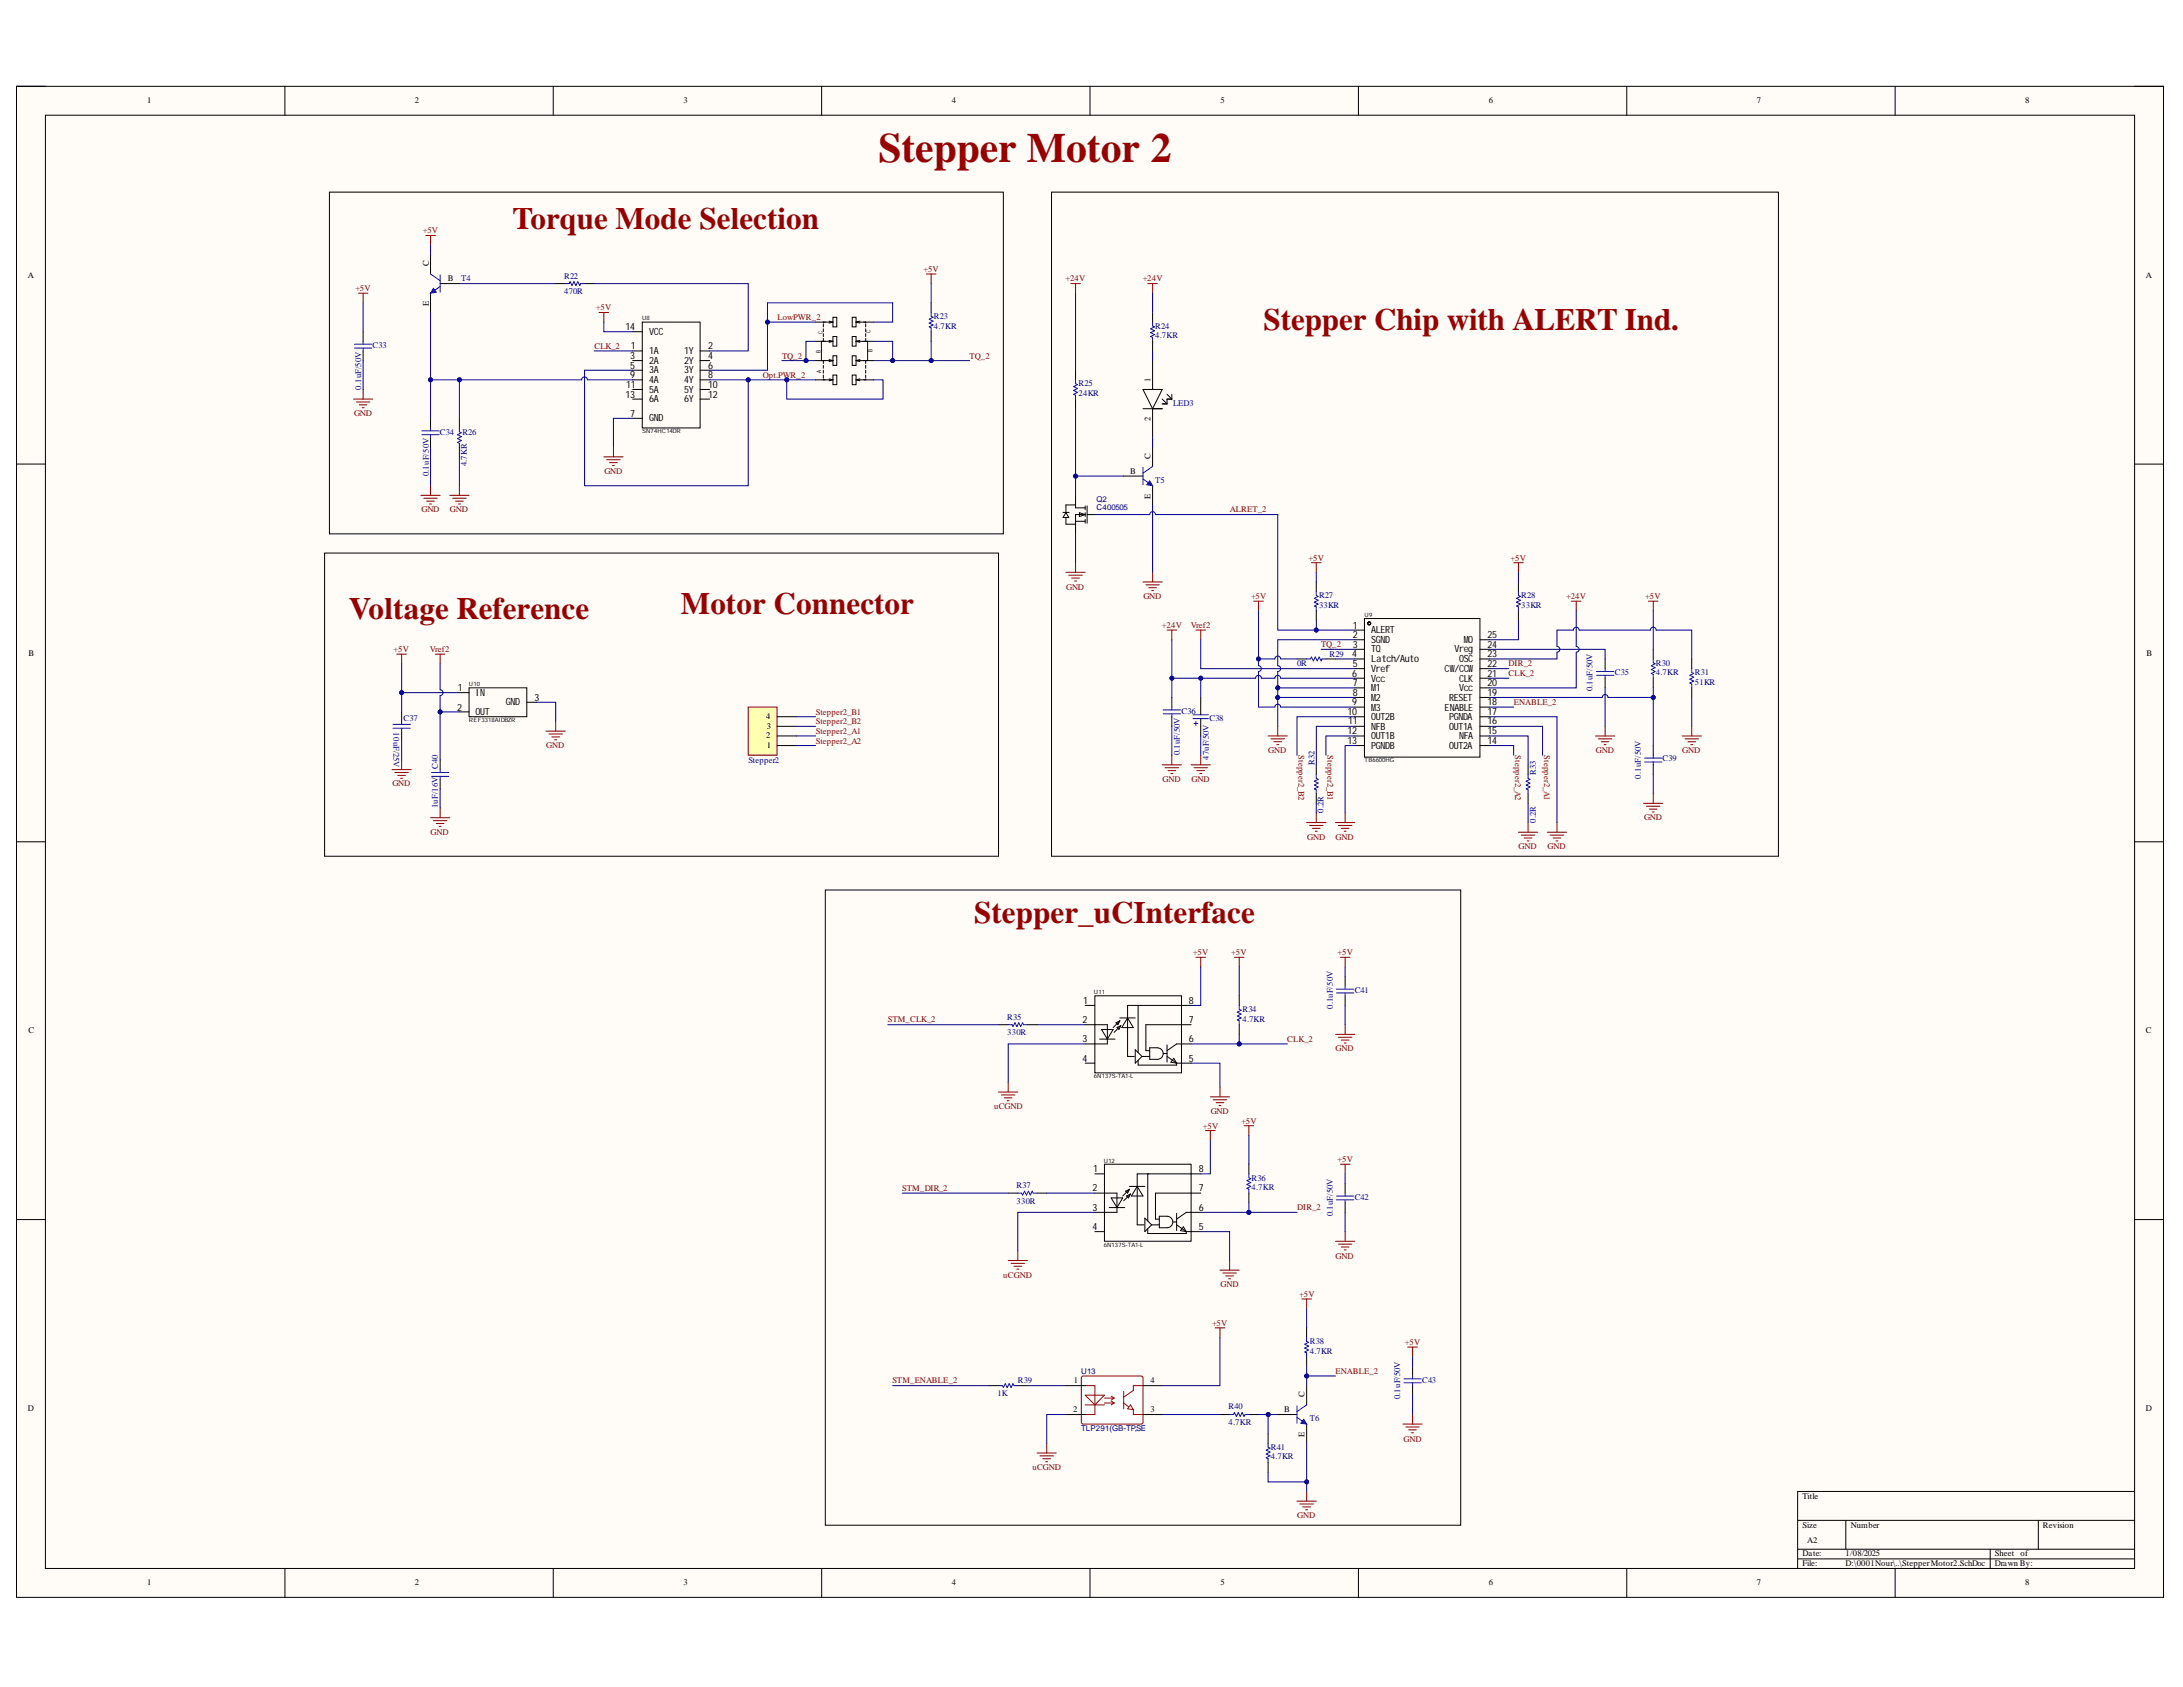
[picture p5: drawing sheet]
<svg xmlns="http://www.w3.org/2000/svg" width="279mm" height="216mm" viewBox="0 0 279 216" stroke-linecap="round" stroke-linejoin="round" font-family="sans-serif">
<defs><g id="words">
<text font-size="5.3" fill="#980000" x="112.4" y="20.7">Stepper Motor 2</text>
<g font-size="4" fill="#980000">
<text x="65.6" y="29.3">Torque Mode Selection</text>
<text x="161.7" y="42.3">Stepper Chip with ALERT Ind.</text>
<text x="44.6" y="79.3">Voltage Reference</text>
<text x="87.2" y="78.6">Motor Connector</text>
<text x="124.7" y="118.1">Stepper_uCInterface</text>
</g>
<g font-size="1.3">
<text x="80.1" y="42.3">14</text>
<text x="80.6" y="46">3</text>
<text x="80.6" y="47.2">5</text>
<text x="80.7" y="44.7">1</text>
<text x="83.1" y="45.3">1A</text>
<text x="83.1" y="46.6">2A</text>
<text x="83.1" y="47.8">3A</text>
<text x="83.1" y="42.9">VCC</text>
<text x="87.6" y="45.3">1Y</text>
<text x="87.6" y="46.6">2Y</text>
<text x="87.6" y="47.8">3Y</text>
<text x="90.6" y="44.7">2</text>
<text x="90.6" y="46">4</text>
<text x="90.6" y="47.2">6</text>
<text x="80.1" y="50.9">13</text>
<text x="80.1" y="49.6">11</text>
<text x="80.6" y="53.3">7</text>
<text x="80.6" y="48.4">9</text>
<text x="83.1" y="53.9">GND</text>
<text x="83.1" y="49">4A</text>
<text x="83.1" y="50.3">5A</text>
<text x="83.1" y="51.5">6A</text>
<text x="87.6" y="49">4Y</text>
<text x="87.6" y="50.3">5Y</text>
<text x="87.6" y="51.5">6Y</text>
<text x="90.6" y="48.4">8</text>
<text x="90.6" y="49.6">10</text>
<text x="90.6" y="50.9">12</text>
<text x="173.1" y="80.5">1</text>
<text x="173.1" y="81.6">2</text>
<text x="173.1" y="82.9">3</text>
<text x="175.5" y="81.1">ALERT</text>
<text x="175.5" y="82.3">SGND</text>
<text x="175.5" y="83.5">TQ</text>
<text x="186.2" y="83.5">Vreg</text>
<text x="187.3" y="82.3">MO</text>
<text x="190.4" y="82.9">24</text>
<text x="190.4" y="81.6">25</text>
<text x="58.6" y="88.4">1</text>
<text x="60.9" y="89.1">IN</text>
<text x="68.4" y="89.7">3</text>
<text x="173" y="84.1">4</text>
<text x="173" y="86.6">6</text>
<text x="173.1" y="85.4">5</text>
<text x="173.1" y="87.8">7</text>
<text x="173.1" y="89.1">8</text>
<text x="175.5" y="84.8">Latch/Auto</text>
<text x="175.5" y="86">Vref</text>
<text x="175.5" y="87.2">Vcc</text>
<text x="175.5" y="88.4">M1</text>
<text x="175.5" y="89.7">M2</text>
<text x="184.9" y="86">CWCCW</text>
<text x="185.5" y="89.7">RESET</text>
<text x="186.2" y="86">/</text>
<text x="186.7" y="88.4">Vcc</text>
<text x="186.7" y="87.2">CLK</text>
<text x="186.7" y="84.8">OSC</text>
<text x="190.4" y="89.1">19</text>
<text x="190.4" y="87.8">20</text>
<text x="190.4" y="86.6">21</text>
<text x="190.4" y="85.4">22</text>
<text x="190.4" y="84.1">23</text>
<text x="58.5" y="90.9">2</text>
<text x="60.9" y="91.5">OUT</text>
<text x="64.8" y="90.3">GND</text>
<text x="172.5" y="91.5">10</text>
<text x="172.5" y="94">12</text>
<text x="172.5" y="95.2">13</text>
<text x="172.5" y="92.7">11</text>
<text x="173" y="90.3">9</text>
<text x="175.5" y="90.9">M3</text>
<text x="175.5" y="92.1">OUT2B</text>
<text x="175.5" y="93.4">NFB</text>
<text x="175.5" y="94.6">OUT1B</text>
<text x="175.5" y="95.8">PGNDB</text>
<text x="184.9" y="90.9">ENABLE</text>
<text x="185.5" y="95.8">OUT2A</text>
<text x="185.5" y="93.4">OUT1A</text>
<text x="185.5" y="92.1">PGNDA</text>
<text x="186.7" y="94.6">NFA</text>
<text x="190.4" y="95.2">14</text>
<text x="190.4" y="94">15</text>
<text x="190.4" y="92.7">16</text>
<text x="190.4" y="91.5">17</text>
<text x="190.4" y="90.3">18</text>
<text x="138.6" y="130.9">2</text>
<text x="138.6" y="128.5">1</text>
<text x="152.2" y="130.9">7</text>
<text x="152.2" y="128.5">8</text>
<text x="138.6" y="133.4">3</text>
<text x="138.6" y="135.9">4</text>
<text x="152.2" y="135.9">5</text>
<text x="152.2" y="133.4">6</text>
<text x="139.8" y="155">3</text>
<text x="139.8" y="152.5">2</text>
<text x="139.9" y="150">1</text>
<text x="153.4" y="155">6</text>
<text x="153.4" y="152.5">7</text>
<text x="153.4" y="150">8</text>
<text x="139.8" y="157.4">4</text>
<text x="153.4" y="157.4">5</text>
</g>
<g font-size="1.1">
<text x="18.9" y="13.2">1</text>
<text x="53.1" y="13.2">2</text>
<text x="87.5" y="13.2">3</text>
<text x="121.8" y="13.2">4</text>
<text x="156.2" y="13.2">5</text>
<text x="190.5" y="13.2">6</text>
<text x="224.9" y="13.2">7</text>
<text x="259.2" y="13.2">8</text>
<text x="3.6" y="35.6">A</text>
<text x="54.9" y="34.1" transform="rotate(-90 54.9 34.1)">C</text>
<text x="274.7" y="35.6">A</text>
<text x="54.9" y="39.1" transform="rotate(-90 54.9 39.1)">E</text>
<text x="57.3" y="36">B</text>
<text x="147.3" y="53.8" transform="rotate(-90 147.3 53.8)">2</text>
<text x="147.3" y="48.9" transform="rotate(-90 147.3 48.9)">1</text>
<text x="147.3" y="58.7" transform="rotate(-90 147.3 58.7)">C</text>
<text x="144.6" y="60.7">B</text>
<text x="147.3" y="63.8" transform="rotate(-90 147.3 63.8)">E</text>
<text x="3.6" y="83.9">B</text>
<text x="274.7" y="83.9">B</text>
<text x="98.1" y="94.5">2</text>
<text x="98.1" y="92">4</text>
<text x="98.1" y="95.8">1</text>
<text x="98.1" y="93.3">3</text>
<text x="3.6" y="132.3">C</text>
<text x="274.7" y="132.3">C</text>
<text x="137.5" y="177">1</text>
<text x="147.3" y="177">4</text>
<text x="167" y="178.8" transform="rotate(-90 167 178.8)">C</text>
<text x="3.6" y="180.6">D</text>
<text x="137.4" y="180.8">2</text>
<text x="147.3" y="180.8">3</text>
<text x="164.3" y="180.8">B</text>
<text x="167" y="183.9" transform="rotate(-90 167 183.9)">E</text>
<text x="274.7" y="180.6">D</text>
<text x="230.7" y="191.8">Title</text>
<text x="230.7" y="195.6">Size</text>
<text x="231.3" y="197.4">A2</text>
<text x="236.9" y="195.6">Number</text>
<text x="261.5" y="195.6">Revision</text>
<text x="18.9" y="202.9">1</text>
<text x="53.1" y="202.9">2</text>
<text x="87.5" y="202.9">3</text>
<text x="121.8" y="202.9">4</text>
<text x="156.2" y="202.9">5</text>
<text x="190.5" y="202.9">6</text>
<text x="224.9" y="202.9">7</text>
<text x="230.7" y="199.2">Date:</text>
<text x="230.7" y="200.5">File:</text>
<text x="236.2" y="199.2">1/08/2025</text>
<text x="236.2" y="200.5">D:\0001Nour\..\StepperMotor2.SchDoc</text>
<text x="255.3" y="199.2">Sheet</text>
<text x="255.3" y="200.5">Drawn By:</text>
<text x="258.6" y="199.2">of</text>
<text x="259.2" y="202.9">8</text>
</g>
<g font-size="1.1" fill="#800000">
<text x="54.1" y="29.8">+5V</text>
<text x="118.2" y="34.8">+5V</text>
<text x="45.5" y="37.3">+5V</text>
<text x="76.3" y="39.7">+5V</text>
<text x="99.5" y="40.9">LowPWR_2</text>
<text x="136.4" y="36">+24V</text>
<text x="146.3" y="36">+24V</text>
<text x="76.1" y="44.6">CLK_2</text>
<text x="100.1" y="45.9">TQ_2</text>
<text x="124.1" y="45.9">TQ_2</text>
<text x="45.3" y="53.2">GND</text>
<text x="97.6" y="48.3">Opt.PWR_2</text>
<text x="53.9" y="65.6">GND</text>
<text x="57.6" y="65.6">GND</text>
<text x="77.4" y="60.7">GND</text>
<text x="157.4" y="65.6">ALRET_2</text>
<text x="167.5" y="71.8">+5V</text>
<text x="193.3" y="71.8">+5V</text>
<text x="136.4" y="75.5">GND</text>
<text x="146.3" y="76.7">GND</text>
<text x="160.1" y="76.7">+5V</text>
<text x="200.4" y="76.7">+24V</text>
<text x="210.6" y="76.7">+5V</text>
<text x="50.4" y="83.4">+5V</text>
<text x="55" y="83.4">Vref2</text>
<text x="148.7" y="80.4">+24V</text>
<text x="152.4" y="80.4">Vref2</text>
<text x="169.1" y="82.8">TQ_2</text>
<text x="193.1" y="86.5">CLK_2</text>
<text x="193.1" y="85.3">DIR_2</text>
<text x="69.9" y="95.8">GND</text>
<text x="104.4" y="91.4">Stepper2_B1</text>
<text x="104.4" y="92.7">Stepper2_B2</text>
<text x="104.4" y="93.9">Stepper2_A1</text>
<text x="104.4" y="95.2">Stepper2_A2</text>
<text x="193.8" y="90.2">ENABLE_2</text>
<text x="50.2" y="100.7">GND</text>
<text x="148.8" y="100.1">GND</text>
<text x="152.5" y="100.1">GND</text>
<text x="162.3" y="96.3">GND</text>
<text x="166.2" y="96.7" transform="rotate(90 166.2 96.7)">Stepper2_B2</text>
<text x="169.9" y="96.7" transform="rotate(90 169.9 96.7)">Stepper2_B1</text>
<text x="193.9" y="96.7" transform="rotate(90 193.9 96.7)">Stepper2_A2</text>
<text x="197.6" y="96.7" transform="rotate(90 197.6 96.7)">Stepper2_A1</text>
<text x="204.2" y="96.3">GND</text>
<text x="215.3" y="96.3">GND</text>
<text x="55.1" y="106.8">GND</text>
<text x="167.3" y="107.5">GND</text>
<text x="170.9" y="107.5">GND</text>
<text x="210.4" y="105">GND</text>
<text x="194.4" y="108.7">GND</text>
<text x="198.1" y="108.7">GND</text>
<text x="152.7" y="122.2">+5V</text>
<text x="157.6" y="122.2">+5V</text>
<text x="171.2" y="122.2">+5V</text>
<text x="113.6" y="130.8">STM_CLK_2</text>
<text x="164.8" y="133.4">CLK_2</text>
<text x="170.9" y="134.5">GND</text>
<text x="127.2" y="142">uCGND</text>
<text x="155" y="142.6">GND</text>
<text x="158.8" y="143.8">+5V</text>
<text x="153.9" y="144.4">+5V</text>
<text x="171.2" y="148.7">+5V</text>
<text x="115.5" y="152.5">STM_DIR_2</text>
<text x="166" y="154.9">DIR_2</text>
<text x="170.9" y="161.1">GND</text>
<text x="128.4" y="163.5">uCGND</text>
<text x="156.2" y="164.7">GND</text>
<text x="166.3" y="166">+5V</text>
<text x="155.1" y="169.7">+5V</text>
<text x="179.8" y="172.1">+5V</text>
<text x="114.2" y="177">STM_ENABLE_2</text>
<text x="170.9" y="175.9">ENABLE_2</text>
<text x="179.6" y="184.5">GND</text>
<text x="132.1" y="188.1">uCGND</text>
<text x="166" y="194.3">GND</text>
</g>
<g font-size="1.1" fill="#000080">
<text x="59" y="35.9">T4</text>
<text x="72.2" y="35.7">R22</text>
<text x="72.2" y="37.6">470R</text>
<text x="119.5" y="40.8">R23</text>
<text x="47.7" y="44.5">C33</text>
<text x="119.5" y="42.1">4.7KR</text>
<text x="147.9" y="42.1">R24</text>
<text x="147.9" y="43.3">4.7KR</text>
<text x="46.2" y="49.9" transform="rotate(-90 46.2 49.9)">0.1uF/50V</text>
<text x="138.1" y="49.4">R25</text>
<text x="138.1" y="50.7">24KR</text>
<text x="150.1" y="51.9">LED3</text>
<text x="56.3" y="55.6">C34</text>
<text x="59.2" y="55.6">R26</text>
<text x="59.8" y="59.7" transform="rotate(-90 59.8 59.7)">4.7KR</text>
<text x="54.9" y="60.9" transform="rotate(-90 54.9 60.9)">0.1uF/50V</text>
<text x="147.9" y="61.8">T5</text>
<text x="168.8" y="76.6">R27</text>
<text x="168.8" y="77.8">33KR</text>
<text x="194.7" y="76.6">R28</text>
<text x="194.7" y="77.8">33KR</text>
<text x="166" y="85.3">0R</text>
<text x="170.2" y="84.1">R29</text>
<text x="203.8" y="88.5" transform="rotate(-90 203.8 88.5)">0.1uF/50V</text>
<text x="206.7" y="86.4">C35</text>
<text x="211.9" y="85.2">R30</text>
<text x="211.9" y="86.4">4.7KR</text>
<text x="216.9" y="86.4">R31</text>
<text x="216.9" y="87.6">51KR</text>
<text x="50.4" y="93.7" transform="rotate(90 50.4 93.7)">10uF/25V</text>
<text x="51.7" y="92.3">C37</text>
<text x="151.2" y="91.4">C36</text>
<text x="154.8" y="92.3">C38</text>
<text x="56" y="98.5" transform="rotate(-90 56 98.5)">C40</text>
<text x="95.8" y="97.6">Stepper2</text>
<text x="151" y="96.7" transform="rotate(-90 151 96.7)">0.1uF/50V</text>
<text x="154.7" y="97.3" transform="rotate(-90 154.7 97.3)">47uF/50V</text>
<text x="168.2" y="97.9" transform="rotate(-90 168.2 97.9)">R32</text>
<text x="196.6" y="99.1" transform="rotate(-90 196.6 99.1)">R33</text>
<text x="210" y="99.6" transform="rotate(-90 210 99.6)">0.1uF/50V</text>
<text x="212.8" y="97.4">C39</text>
<text x="56" y="103.4" transform="rotate(-90 56 103.4)">1uF/16V</text>
<text x="169.4" y="104" transform="rotate(-90 169.4 104)">0.2R</text>
<text x="196.6" y="105.3" transform="rotate(-90 196.6 105.3)">0.2R</text>
<text x="128.9" y="130.5">R35</text>
<text x="159" y="129.5">R34</text>
<text x="159" y="130.7">4.7KR</text>
<text x="170.6" y="129.1" transform="rotate(-90 170.6 129.1)">0.1uF/50V</text>
<text x="173.4" y="127">C41</text>
<text x="128.9" y="132.4">330R</text>
<text x="130.1" y="152">R37</text>
<text x="130.1" y="154.1">330R</text>
<text x="160.2" y="151.1">R36</text>
<text x="160.2" y="152.3">4.7KR</text>
<text x="170.6" y="155.7" transform="rotate(-90 170.6 155.7)">0.1uF/50V</text>
<text x="173.4" y="153.6">C42</text>
<text x="167.6" y="172">R38</text>
<text x="167.6" y="173.2">4.7KR</text>
<text x="127.7" y="178.7">1K</text>
<text x="130.3" y="177">R39</text>
<text x="179.2" y="179.1" transform="rotate(-90 179.2 179.1)">0.1uF/50V</text>
<text x="182" y="177">C43</text>
<text x="157.2" y="180.3">R40</text>
<text x="157.2" y="182.4">4.7KR</text>
<text x="162.7" y="185.6">R41</text>
<text x="167.6" y="181.9">T6</text>
<text x="162.7" y="186.8">4.7KR</text>
</g>
<g font-size="1" fill="#000080">
<text x="140.3" y="64.2">Q2</text>
<text x="140.3" y="65.3">C400505</text>
<text x="138.4" y="175.9">U13</text>
<text x="138.4" y="183.1">TLP291(GB-TP,SE</text>
</g>
<g font-size=".8">
<text x="82.2" y="41">U8</text>
<text x="105" y="45.1" transform="rotate(-90 105 45.1)">B</text>
<text x="105.1" y="47.8" transform="rotate(-90 105.1 47.8)">A</text>
<text x="105.2" y="42.7" transform="rotate(-90 105.2 42.7)">C</text>
<text x="111.4" y="42.6" transform="rotate(-90 111.4 42.6)">C</text>
<text x="111.7" y="45.1" transform="rotate(-90 111.7 45.1)">B</text>
<text x="82.2" y="55.4">SN74HC14DR</text>
<text x="174.7" y="78.9">U9</text>
<text x="60" y="87.8">U10</text>
<text x="60" y="92.4">REF3318AIDBZR</text>
<text x="174.7" y="97.5">TB6600HG</text>
<text x="140" y="127.3">U11</text>
<text x="140" y="138">6N137S-TA1-L</text>
<text x="141.3" y="148.8">U12</text>
<text x="141.3" y="159.6">6N137S-TA1-L</text>
</g>
</g></defs>
<path d="M2.1 11h274.8v193.4h-274.8z" fill-rule="evenodd" fill="#fffcf8"/>
<path d="M2.1 11h274.8v193.4h-274.8z" fill="none" stroke="#000" stroke-width=".13"/>
<path d="M5.8 14.7h267.4v186h-267.4z" fill-rule="evenodd" fill="#fffcf8"/>
<g fill="none" stroke="#000" stroke-width=".13">
<path d="M2.1 11h3.7M5.8 14.7h267.4v186h-267.4zM36.5 11v3.7M70.8 11v3.7M105.2 11v3.7M139.5 11v3.7M173.9 11v3.7M208.2 11v3.7M242.6 11v3.7M273.2 11h3.7v3.7M2.1 59.4h3.7M273.2 59.4h3.7"/>
<path d="M168.5 74.5v1.2M168.5 78.2v1.2M174.6 79.2h14.8v17.7h-14.8zM194.3 74.5v1.2M194.3 78.2v1.2M51.4 91.1v1.2M51.4 93.6v1.2M56.3 97.3v1.2M56.3 99.7v1.3M58.8 88.6h1.2M58.8 91.1h1.2M60 88h7.4v3.7h-7.4z"/>
<path d="M67.4 89.9h1.3M150 89.3v1.2M150 91.7v1.3M168.5 97.9v1.2M173.4 80.6h1.2M173.4 81.9h1.2M173.4 83.1h1.2M173.4 84.3h1.2M173.4 85.6h1.2M173.4 86.8h1.2M173.4 88h1.2M173.4 89.3h1.2"/>
<path d="M173.4 90.5h1.2M173.4 91.7h1.2M173.4 93h1.2M173.4 94.2h1.2M173.4 95.4h1.2M189.4 81.9h1.2M189.4 83.1h1.2M189.4 84.3h1.2M189.4 85.6h1.2M189.4 86.8h1.2M189.4 88h1.2M189.4 89.3h1.2"/>
<path d="M189.4 90.5h1.2M189.4 91.7h1.2M189.4 93h1.2M189.4 94.2h1.2M189.4 95.4h1.2M195.6 97.9v1.2M205.4 84.3v1.3M205.4 86.8v1.2M2.1 107.7h3.7M168.5 101.6v1.2M195.6 101.6v1.2M273.2 107.7h3.7"/>
<path d="M2.1 156.1h3.7M273.2 156.1h3.7M230.1 194.6h43.1M230.1 198.3h43.1M230.1 199.5h43.1M236.2 194.6v3.7M254.7 198.3v2.4M260.9 194.6v3.7M273.2 190.9h-43.1v9.8M36.5 200.7v3.7M70.8 200.7v3.7M105.2 200.7v3.7"/>
<path d="M139.5 200.7v3.7M173.9 200.7v3.7M208.2 200.7v3.7M242.6 200.7v3.7M276.9 200.7v3.7"/>
<circle cx="175.2" cy="79.8" r=".19"/>
<circle cx="175.2" cy="79.8" r=".18"/>
</g>
<g fill="none" stroke="#a00000" stroke-width=".13">
<circle cx="175.2" cy="79.8" r=".19"/>
<circle cx="175.2" cy="79.8" r=".18"/>
</g>
<g fill="none" stroke="#00f" stroke-width=".13">
<path d="M168.5 75.7v.5l.2 .1-.5 .3 .5 .2-.5 .3 .5 .2-.5 .3 .3 .1v.5M194.3 75.7v.5l.3 .1-.5 .3 .5 .2-.5 .3 .5 .2-.5 .3 .2 .1v.5M50.3 92.7h2.2M50.3 93.2h2.2M51.4 92.3v.4M51.4 93.2v.4M55.2 98.9h2.2M55.2 99.4h2.2M56.3 98.5v.4M56.3 99.4v.3M148.9 90.9h2.2M148.9 91.4h2.2"/>
<path d="M150 90.5v.4M150 91.4v.3M168.5 99.1v.5l.2 .1-.5 .3 .5 .2-.5 .3 .5 .2-.5 .3 .3 .1v.5M195.6 99.1v.5l.2 .1-.5 .3 .5 .2-.5 .3 .5 .2-.5 .3 .3 .1v.5M204.3 85.9h2.2M204.3 86.4h2.2M205.4 85.6v.3M205.4 86.4v.4"/>
</g>
<g fill="none" stroke="#800000" stroke-width=".13">
<path d="M160.5 76.9h1.2M161.1 76.9v1.3M50.2 98.5h2.4M50.5 98.9h1.8M50.9 99.2h1M51.3 99.6h.2M51.4 97.3v1.2M55.7 83.7h1.3M56.3 83.7v1.2M69.9 93.6h2.5M70.3 93.9h1.7M70.6 94.3h1"/>
<path d="M71 94.7h.2M71.1 92.3v1.3M148.7 97.9h2.5M149.1 98.3h1.7M149.4 80.6h1.2M149.5 98.6h1M149.9 99h.2M150 80.6v1.3M150 96.7v1.2M152.4 97.9h2.5M152.8 98.3h1.7M153.2 98.6h1"/>
<path d="M153.6 99h.2M153.7 96.7v1.2M162.3 94.2h2.5M162.7 94.6h1.7M163 94.9h1M163.4 95.3h.3M163.5 93v1.2M204.2 94.2h2.5M204.6 94.6h1.7M204.9 94.9h1M205.3 95.3h.3M205.4 93v1.2"/>
<path d="M55.1 104.7h2.5M55.5 105h1.7M55.8 105.4h1M56.2 105.8h.3M56.3 103.4v1.3M167.2 105.3h2.5M167.6 105.6h1.7M168 106h1M168.3 106.4h.3M168.5 104v1.3M170.9 105.3h2.5M171.3 105.6h1.7"/>
<path d="M171.7 106h1M172 106.4h.3M172.2 104v1.3M194.3 106.5h2.5M194.7 106.9h1.7M195.1 107.2h1M195.5 107.6h.2M195.6 105.3v1.2M198 106.5h2.5M198.4 106.9h1.7M198.8 107.2h1M199.2 107.6h.2"/>
<path d="M199.3 105.3v1.2"/>
</g>
<path d="M138.5 176.2l.2-.1h7.3l.2 .1 .1 .2v5.6l-.1 .2-.2 .1h-7.3l-.2-.1-.1-.2v-5.6z" fill="#fff"/>
<path d="M138.5 176.2l.2-.1h7.3l.2 .1 .1 .2v5.6l-.1 .2-.2 .1h-7.3l-.2-.1-.1-.2v-5.6zM138.9 179.8h2.5M138.9 177.3h1.2v3.7h-1.2M138.9 178.6h2.5l-1.3 1.2zM141.4 178.9h1.2M141.4 179.6h1.2M142.2 178.7l.4 .2M142.2 179.3l.4 .3M142.6 178.9l-.4 .3M142.6 179.6l-.4 .2M146.3 177.3h-1.2v.6M145.1 180.4v.6h1.2" fill="none" stroke="#800" stroke-width=".13"/>
<path d="M126.6 177.3h1.2M130.3 177.3h1.2M136.4 177.3h2.5M146.3 177.3h2.5M167.2 177.3v2.5M136.4 181h2.5M146.3 181h2.5M156.1 181h1.3M159.8 181h1.3M163.5 181h2.5M167.2 182.3v2.4" fill="none" stroke="#000" stroke-width=".13"/>
<path d="M143.8 178.1v2.2M143.8 179.6l.6 .4M144.7 179.8l.4 .6-.8-.1zM145.1 177.9l-1.3 .9" fill="none" stroke="#a00000" stroke-width=".13"/>
<path d="M127.8 177.3h.5l.1 .3 .3-.5 .2 .5 .3-.5 .2 .5 .2-.5 .2 .2h.5M166 179.9v2.2M167.2 179.8l-1.2 .9M157.4 181h.5l.1-.2 .2 .5 .3-.5 .2 .5 .3-.5 .2 .5 .2-.3h.4M166 181.4l1.2 .9" fill="none" stroke="#00f" stroke-width=".13"/>
<path d="M166.9 181.6l.3 .7-.7-.2z" fill="#00f"/>
<g fill="none" stroke="#00f" stroke-width=".13">
<path d="M146.3 59.8v2.2M147.5 59.7l-1.2 .9M146.3 61.3l1.2 .9M210.5 97h2.2M210.5 97.5h2.2M211.6 84.3v.5l.2 .1-.5 .3 .5 .2-.5 .3 .5 .2-.5 .3 .3 .1v.5M211.6 96.7v.3M211.6 97.5v.4M216.5 85.6v.5l.3 .1-.5 .2 .5 .3-.5 .2 .5 .3-.5 .2 .2 .1v.5M129 131.1h.5l.1 .3 .3-.5 .2 .5 .3-.5 .2 .5 .3-.5 .1 .2h.5M171.1 126.6h2.2M171.1 127.1h2.2"/>
<path d="M172.2 126.2v.4M172.2 127.1v.3M130.3 152.7h.5l.1 .2 .2-.5 .3 .5 .2-.5 .3 .5 .2-.5 .1 .3h.5M171.1 153.1h2.2M171.1 153.6h2.2M172.2 152.7v.4M172.2 153.6v.3M167.2 171.2v.5l.3 .1-.5 .2 .5 .3-.5 .2 .5 .3-.5 .2 .2 .1v.5M179.7 176.5h2.2M179.7 177h2.2M180.8 176.1v.4M180.8 177v.3"/>
<path d="M162.3 184.7v.5l.3 .1-.5 .3 .5 .2-.5 .3 .5 .2-.5 .3 .2 .1v.5M166.9 181.6l.3 .7-.7-.2z"/>
</g>
<g fill="none" stroke="#800000" stroke-width=".13">
<path d="M167.9 72h1.2M168.5 72v1.2M193.7 72h1.3M194.3 72v1.2M201.1 76.9h1.3M201.7 76.9v1.3M211 76.9h1.2M211.6 76.9v1.3M215.3 94.2h2.5M215.7 94.6h1.7M216 94.9h1M216.4 95.3h.2"/>
<path d="M216.5 93v1.2M210.4 102.8h2.4M210.7 103.2h1.8M211.1 103.5h1M211.5 103.9h.2M211.6 101.6v1.2M127.8 139.8h2.5M129 138.5v1.3M156.1 139.1v1.3M170.9 132.4h2.5M171.3 132.7h1.7M171.7 133.1h1"/>
<path d="M172 133.5h.3M172.2 131.1v1.3M128.2 140.1h1.7M128.5 140.5h1M128.9 140.9h.3M154.9 140.4h2.5M155.3 140.7h1.7M155.7 141.1h.9M156 141.5h.3M170.9 158.9h2.5M171.3 159.2h1.7M171.7 159.6h1"/>
<path d="M172 160h.3M172.2 157.6v1.3M156.1 162.5h2.5M156.5 162.9h1.7M156.9 163.3h1M157.3 163.7h.2M157.4 161.3v1.2M166 192.1h2.5M166.4 192.5h1.7M166.7 192.9h1M167.1 193.2h.3M167.2 190.9v1.2"/>
<path d="M179.6 182.3h2.4M179.9 182.6h1.8M180.3 183h1M180.7 183.4h.2M180.8 181v1.3"/>
</g>
<g fill="none" stroke="#000" stroke-width=".13">
<path d="M147.5 57.2v2.5M136 65.6h.8M136.4 66.2v.9h1.3M136.4 65.6l.4 .6h-.7zM137.7 63.4v1.6h1.2M137.7 66.7h1.2M137.7 64.6h-1.3v1M138.2 65.6l.7 .3-.7 .2zM138.9 65.9h-1.2v2.4M138.9 64.7v.5M138.9 65.6v.5M138.9 66.5v.5"/>
<path d="M139.1 65.9h1M139.1 64.7v2.3M143.8 60.9h2.5M147.5 62.2v2.4M211.6 83.1v1.2M211.6 86.8v1.2M211.6 95.4v1.3M211.6 97.9v1.2M216.5 84.3v1.3M216.5 88v1.3M127.8 131.1h1.2M131.5 131.1h1.2"/>
<path d="M138.9 131.1h2.8v2.5h-2.8M138.9 136.1h1.2M138.9 128.7h1.2M140.1 127.4h11.1v9.9h-11.1zM140.7 133h2M141 131.8h1.5l-.8 1.2zM142.8 130.9l.5-.3-.2 .5zM143 131.5l.5-.2-.3 .5zM143.3 130.6l-.8 .9M143.3 130.3h2M143.5 131.3l-.9 .8M144.3 130.3l.8 1.2h-1.5z"/>
<path d="M145.3 134.3l.9 .9-.9 .9zM145.7 128.7v6M145.7 135.7v.6h4.9v-.2M146.2 135.2h.9M147.1 134.1h1a.73 .73 0 0 1 .8 .7 .73 .73 0 0 1-.8 .8h-1zM148.9 134.8h.5M149.4 135.2l1.2 .9M149.4 133.7v2.2M150.2 135.5l.4 .6-.7-.2zM150.6 136.1h1.8M152.4 133.6h-1.8l-1.2 .9M152.4 131.1h-5.7v3.4h.4"/>
<path d="M152.4 128.7h-8.1v6.5h.9M172.2 125v1.2M172.2 127.4v1.3M129 152.7h1.3M132.7 152.7h1.3M140.1 152.7h2.9v2.5h-2.9M140.1 157.6h1.3M140.1 150.2h1.3M141.4 149h11v9.9h-11zM142 154.5h1.9M142.2 153.3h1.5l-.7 1.2zM144.1 152.4l.5-.2-.3 .5z"/>
<path d="M144.2 153.1l.5-.3-.3 .5zM144.6 152.2l-.9 .9M144.6 151.8h1.9M144.7 152.8l-.9 .9M145.5 151.8l.8 1.3h-1.5zM146.5 155.9l.9 .9-.9 .8zM146.9 150.2v6.1M146.9 157.3v.6h4.9v-.3M147.4 156.8h1M148.4 155.7h1a.73 .73 0 0 1 .7 .7 .73 .73 0 0 1-.7 .7h-1zM150.1 156.4h.5M150.6 155.3v2.2"/>
<path d="M150.6 156.8l1.2 .8M151.5 157l.3 .6-.7-.1zM151.8 157.6h1.9M153.7 155.2h-1.9l-1.2 .8M153.7 152.7h-5.8v3.3h.5M153.7 150.2h-8.2v6.6h.9M172.2 151.5v1.2M172.2 153.9v1.3M167.2 169.9v1.3M167.2 173.6v1.3M180.8 174.9v1.2M180.8 177.3v1.3"/>
<path d="M162.3 183.5v1.2M162.3 187.2v1.2"/>
</g>
<path d="M147.1 61.5l.4 .7-.7-.2z" fill="#00f"/>
<path d="M55.1 35.1l1.2 .8M56.3 36.7l-1.2 .8M56.3 35.2v2.2M137.7 48.6v.5l.2 .1-.5 .3 .5 .2-.5 .3 .5 .2-.5 .3 .3 .1v.5M147.5 41.2v.5l.3 .1-.5 .3 .5 .2-.5 .3 .5 .2-.5 .3 .2 .1v.5M147.1 61.5l.4 .7-.7-.2zM158.6 128.7v.5l.3 .1-.5 .2 .5 .3-.5 .2 .5 .3-.5 .2 .2 .1v.5M159.8 150.2v.5l.3 .1-.5 .3 .5 .2-.5 .3 .5 .2-.5 .3 .2 .1v.5" fill="none" stroke="#00f" stroke-width=".13"/>
<g fill="none" stroke="#800000" stroke-width=".13">
<path d="M76.7 40h1.2M77.3 40v1.2M137 36.3h1.3M137.7 36.3v1.2M146.9 36.3h1.2M147.5 36.3v1.2M136.4 73.2h2.5M136.8 73.6h1.7M137.2 74h1M137.5 74.4h.3M137.7 72v1.2M146.3 74.5h2.4"/>
<path d="M146.7 74.8h1.7M147 75.2h1M147.4 75.6h.2M147.5 73.2v1.3"/>
</g>
<g fill="none" stroke="#000" stroke-width=".13">
<path d="M55.1 32.6v2.5M55.1 37.5v2.5M56.3 36.3h2.5M147.5 40v1.2M81 49.8h1.2M81 51.1h1.2M81 44.9h1.2M81 46.1h1.2M81 47.4h1.2M81 53.5h1.2M81 48.6h1.2M81 42.5h1.2"/>
<path d="M82.2 41.2h7.4v13.6h-7.4zM89.6 49.8h1.2M89.6 51.1h1.2M89.6 44.9h1.2M89.6 46.1h1.2M89.6 47.4h1.2M89.6 48.6h1.2M137.7 47.4v1.2M137.7 51.1v1.2M146.3 49.8h2.4l-1.2 2.5zM146.3 52.3h2.4M147.5 43.7v1.2"/>
<path d="M147.5 46.1v3.7M147.5 52.3v3.7M148.7 51.1l.7 .6M148.7 51.7h.7M149.4 50.5l.6 .6M150 51.1h-.6v.6M150 50.5v.6M158.6 127.4v1.3M158.6 131.1v1.3M159.8 149v1.2M159.8 152.7v1.2"/>
</g>
<path d="M55.5 36.9l.3 .5-.7 .1z" fill="#00f"/>
<g fill="none" stroke="#00f" stroke-width=".13">
<path d="M55.5 36.9l.3 .5-.7 .1zM72.4 36.3h.4l.2-.3 .2 .5 .3-.5 .2 .5 .3-.5 .2 .5 .1-.2h.5M119.2 40v.5l.2 .1-.5 .3 .5 .2-.5 .2 .5 .3-.5 .2 .3 .2v.5M45.4 44.1h2.2M45.4 44.5h2.2M46.5 43.7v.4M46.5 44.5v.4M54 55.1h2.2M54 55.6h2.2M55.1 54.8v.3M55.1 55.6v.4M58.8 54.8v.5l.2 .1-.4 .2 .4 .3-.4 .2 .4 .3-.4 .2 .2 .1v.5"/>
<path d="M167.2 84.3h.5l.2-.2 .2 .5 .2-.5 .3 .5 .2-.5 .3 .5 .1-.3h.5"/>
</g>
<g fill="none" stroke="#000" stroke-width=".13">
<path d="M71.1 36.3h1.3M74.8 36.3h1.2M119.2 38.8v1.2M46.5 42.5v1.2M46.5 44.9v1.2M55.1 53.5v1.3M55.1 56v1.2M58.8 53.5v1.3M58.8 57.2v1.3M104.4 46.1h2.2M104.4 43.7h2.2M104.4 48.6h2.2"/>
<path d="M104.4 41.2h2.2M105.1 43.7v2.4M105.4 41.2v.1M105.4 41.5v.3M105.4 42.1v.4M105.4 42.7v.4M105.4 43.3v.4M105.4 46.1v.4M105.4 46.8v.3M105.4 47.4v.3M105.4 48v.4M105.4 48.5v.1"/>
<path d="M106.1 43.6l.5 .1M106.1 46l.5 .1M106.1 48.5l.5 .1M106.1 41.1l.5 .1M106.6 48h.5v1.2h-.5zM106.6 45.5h.5v1.3h-.5zM106.6 40.6h.5v1.2h-.5zM106.6 43.1h.5v1.2h-.5zM106.6 43.7l-.5 .1M106.6 46.1l-.5 .2M106.6 48.6l-.5 .1M106.6 41.2l-.5 .1"/>
<path d="M109.1 43.1h.5v1.2h-.5zM109.1 40.6h.5v1.2h-.5zM109.1 45.5h.5v1.3h-.5zM109.1 48h.5v1.2h-.5zM109.6 46.1h2.2M109.6 43.7h2.2M109.6 48.6h2.2M109.6 41.2h2.2M109.6 48.6l.5 .1M109.6 41.2l.5 .1M109.6 43.7l.5 .1M109.6 46.1l.5 .2"/>
<path d="M110.1 48.5l-.5 .1M110.1 41.1l-.5 .1M110.1 43.6l-.5 .1M110.1 46l-.5 .1M110.8 41.2v.1M110.8 41.5v.3M110.8 42.1v.4M110.8 42.7v.4M110.8 43.3v.4M110.8 46.1v.4M110.8 46.8v.3M110.8 47.4v.3"/>
<path d="M110.8 48v.4M110.8 48.5v.1M111 43.7v2.4M119.2 42.5v1.2M166 84.3h1.2M169.7 84.3h1.2"/>
</g>
<g fill="none" stroke="#800000" stroke-width=".13">
<path d="M45.9 37.5h1.2M46.5 37.5v1.3M54.5 30.1h1.2M55.1 30.1v1.3M118.6 35.1h1.2M119.2 35.1v1.2M45.2 51.1h2.5M45.6 51.4h1.7M46 51.8h1M46.4 52.2h.2M46.5 49.8v1.3M77.3 58.5h2.4"/>
<path d="M77.7 58.8h1.7M78 59.2h1M78.4 59.6h.2M78.5 57.2v1.3M53.9 63.4h2.4M54.2 63.8h1.8M54.6 64.1h1M55 64.5h.2M55.1 62.2v1.2M57.6 63.4h2.4M57.9 63.8h1.8M58.3 64.1h1"/>
<path d="M58.7 64.5h.2M58.8 62.2v1.2M50.8 83.7h1.2M51.4 83.7v1.2M153.1 122.5h1.2M153.7 122.5v1.2M158 122.5h1.2M158.6 122.5v1.2M171.5 122.5h1.3M172.2 122.5v1.2M154.3 144.7h1.2M154.9 144.7v1.2"/>
<path d="M159.2 144.1h1.3M159.8 144.1v1.2M171.5 149h1.3M172.2 149v1.2M155.5 169.9h1.3M156.1 169.9v1.3M166.6 166.2h1.3M167.2 166.2v1.3M180.2 172.4h1.2M180.8 172.4v1.2"/>
</g>
<path d="M95.8 90.5h3.7v6.2h-3.7z" fill-rule="evenodd" fill="#ffffb0"/>
<g fill="none" stroke="#800000" stroke-width=".13">
<path d="M95.8 90.5h3.7v6.2h-3.7zM153.1 80.6h1.2M153.7 80.6v1.3M129 161.3h2.5M129.4 161.7h1.7M129.8 162.1h1M130.1 162.4h.3M130.3 160.1v1.2M132.7 186h2.5M133.1 186.3h1.7M133.5 186.7h1M133.8 187.1h.3"/>
<path d="M134 184.7v1.3"/>
</g>
<path d="M42.2 24.6h86.2v43.7h-86.2zM134.6 24.6h93v85h-93zM41.5 70.8h86.3v38.8h-86.3zM99.5 95.4h2.4M99.5 94.2h2.4M99.5 93h2.4M99.5 91.7h2.4M153.7 89.3v2.2M153.7 92v2.2M105.6 113.9h81.4v81.3h-81.4z" fill="none" stroke="#000" stroke-width=".13"/>
<path d="M152.7 92h2M152.7 91.5h2M152.8 92.6h.5M153.1 92.3v.5" fill="none" stroke="#00f" stroke-width=".13"/>
<path d="M58.8 88.6h-7.4v2.5M190.6 83.1h14.8v1.2M205.4 88v5" fill="none" stroke="#000080" stroke-width=".13"/>
<circle cx="51.4" cy="88.6" r=".25" fill="#000080"/>
<g fill="none" stroke="#000080" stroke-width=".13">
<path d="M58.8 91.1h-2.5v6.2"/>
<circle cx="51.4" cy="88.6" r=".25"/>
</g>
<circle cx="56.3" cy="91.1" r=".25" fill="#000080"/>
<g fill="none" stroke="#000080" stroke-width=".13">
<path d="M51.4 84.9v3.7M51.4 94.8v2.5M68.7 89.9h2.4v2.4M56.3 101v2.4"/>
<circle cx="56.3" cy="91.1" r=".25"/>
</g>
<circle cx="51.4" cy="88.6" r=".25" fill="#000080"/>
<g fill="none" stroke="#000080" stroke-width=".13">
<path d="M168.5 79.4v1.2h4.9"/>
<circle cx="51.4" cy="88.6" r=".25"/>
</g>
<circle cx="168.5" cy="80.6" r=".25" fill="#000080"/>
<g fill="none" stroke="#000080" stroke-width=".13">
<path d="M56.3 84.9v3.4a.37 .37 0 0 1 .4 .3 .37 .37 0 0 1-.4 .4v2.1"/>
<circle cx="168.5" cy="80.6" r=".25"/>
</g>
<circle cx="56.3" cy="91.1" r=".25" fill="#000080"/>
<g fill="none" stroke="#000080" stroke-width=".13">
<path d="M150 86.8v2.5M153.7 81.9v3.7h19.7"/>
<circle cx="56.3" cy="91.1" r=".25"/>
</g>
<circle cx="150" cy="86.8" r=".25" fill="#000080"/>
<g fill="none" stroke="#000080" stroke-width=".13">
<path d="M153.7 86.8v2.5"/>
<circle cx="150" cy="86.8" r=".25"/>
</g>
<circle cx="153.7" cy="86.8" r=".25" fill="#000080"/>
<g fill="none" stroke="#000080" stroke-width=".13">
<path d="M150 93v3.7M153.7 94.2v2.5M173.4 89.3h-9.9v3.7M190.6 94.2h5v3.7M168.5 102.8v1.2M195.6 102.8v2.5"/>
<circle cx="153.7" cy="86.8" r=".25"/>
</g>
<circle cx="163.5" cy="89.3" r=".25" fill="#000080"/>
<g fill="none" stroke="#000080" stroke-width=".13">
<path d="M163.5 88h9.9M173.4 95.4h-1.2v8.6M190.6 91.7h8.7v13.6"/>
<circle cx="163.5" cy="89.3" r=".25"/>
</g>
<circle cx="163.5" cy="88" r=".25" fill="#000080"/>
<g fill="none" stroke="#000080" stroke-width=".13">
<path d="M168.5 73.2v1.3M194.3 79.4v2.5h-3.7M194.3 73.2v1.3M190.6 90.5h3.1M114.3 177.3h12.3M131.5 177.3h4.9M156.1 171.2v6.1h-7.3M136.4 181h-2.4v3.7M148.8 181h7.3M162.3 181v2.5"/>
<circle cx="163.5" cy="88" r=".25"/>
</g>
<circle cx="162.3" cy="181" r=".25" fill="#000080"/>
<g fill="none" stroke="#000080" stroke-width=".13">
<path d="M167.2 184.7v4.9h-4.9v-1.2"/>
<circle cx="162.3" cy="181" r=".25"/>
</g>
<circle cx="167.2" cy="189.7" r=".24" fill="#000080"/>
<g fill="none" stroke="#000080" stroke-width=".13">
<path d="M167.2 189.6v1.3"/>
<circle cx="167.2" cy="189.7" r=".24"/>
</g>
<circle cx="167.2" cy="189.7" r=".24" fill="#000080"/>
<g fill="none" stroke="#000080" stroke-width=".13">
<path d="M167.2 167.5v2.4M167.2 176.1h3.7"/>
<circle cx="167.2" cy="189.7" r=".24"/>
</g>
<circle cx="167.2" cy="176.1" r=".25" fill="#000080"/>
<g fill="none" stroke="#000080" stroke-width=".13">
<path d="M211.6 88v1.3h-5.8a.37 .37 0 0 0-.4-.4 .37 .37 0 0 0-.3 .4h-14.5"/>
<circle cx="167.2" cy="176.1" r=".25"/>
</g>
<circle cx="211.6" cy="89.3" r=".25" fill="#000080"/>
<g fill="none" stroke="#000080" stroke-width=".13">
<path d="M201.7 78.2v4.5a.37 .37 0 0 1 .4 .4 .37 .37 0 0 1-.4 .4v4.5h-11.1M211.6 78.2v4.9M173.4 81.9h-9.9v3.3a.37 .37 0 0 1 .4 .4 .37 .37 0 0 1-.4 .3v3.4M113.6 131.1h14.2M132.7 131.1h6.2M138.9 133.6h-9.9v4.9M153.7 123.7v5h-1.3"/>
<circle cx="211.6" cy="89.3" r=".25"/>
</g>
<circle cx="163.5" cy="88" r=".25" fill="#000080"/>
<circle cx="163.5" cy="88" r=".25" fill="none" stroke="#000080" stroke-width=".13"/>
<circle cx="163.5" cy="89.3" r=".25" fill="#000080"/>
<g fill="none" stroke="#000080" stroke-width=".13">
<path d="M152.4 136.1h3.7v3M158.6 132.4v1.2h-6.2M158.6 123.7v3.7"/>
<circle cx="163.5" cy="89.3" r=".25"/>
</g>
<circle cx="158.6" cy="133.6" r=".25" fill="#000080"/>
<g fill="none" stroke="#000080" stroke-width=".13">
<path d="M158.6 133.6h6.2"/>
<circle cx="158.6" cy="133.6" r=".25"/>
</g>
<circle cx="158.6" cy="133.6" r=".25" fill="#000080"/>
<g fill="none" stroke="#000080" stroke-width=".13">
<path d="M190.6 86.8h2.5M115.5 152.7h13.5M134 152.7h6.1M140.1 155.2h-9.8v4.9M153.7 157.6h3.7v3.7M154.9 145.9v4.3h-1.2M159.8 153.9v1.3h-6.1M159.8 145.3v3.7"/>
<circle cx="158.6" cy="133.6" r=".25"/>
</g>
<circle cx="159.8" cy="155.2" r=".25" fill="#000080"/>
<g fill="none" stroke="#000080" stroke-width=".13">
<path d="M159.8 155.2h6.2"/>
<circle cx="159.8" cy="155.2" r=".25"/>
</g>
<circle cx="159.8" cy="155.2" r=".25" fill="#000080"/>
<g fill="none" stroke="#000080" stroke-width=".13">
<path d="M190.6 84.3h8.7v-.8a.37 .37 0 0 0 .3-.4 .37 .37 0 0 0-.3-.4v-2.1h2.1a.37 .37 0 0 1 .3-.3 .37 .37 0 0 1 .4 .3h9.1a.37 .37 0 0 1 .4-.3 .37 .37 0 0 1 .4 .3h4.5v3.7M190.6 85.6h2.5M211.6 89.3v6.1M216.5 89.3v3.7M172.2 123.7v1.3M172.2 128.7v2.4M172.2 150.2v1.3M172.2 155.2v2.4M180.8 173.6v1.3M180.8 178.6v2.4"/>
<circle cx="159.8" cy="155.2" r=".25"/>
</g>
<circle cx="211.6" cy="89.3" r=".25" fill="#000080"/>
<g fill="none" stroke="#000080" stroke-width=".13">
<path d="M137.7 37.5v9.9M147.5 56v1.2M137.7 68.3v3.7M137.7 60.9h6.1M147.5 64.6v8.6M211.6 99.1v2.5"/>
<circle cx="211.6" cy="89.3" r=".25"/>
</g>
<circle cx="137.7" cy="60.9" r=".25" fill="#000080"/>
<g fill="none" stroke="#000080" stroke-width=".13">
<path d="M137.7 52.3v11.1"/>
<circle cx="137.7" cy="60.9" r=".25"/>
</g>
<circle cx="137.7" cy="60.9" r=".25" fill="#000080"/>
<g fill="none" stroke="#000080" stroke-width=".13">
<path d="M140.1 65.9h7a.37 .37 0 0 1 .4-.4 .37 .37 0 0 1 .4 .4h15.6v14.7h5"/>
<circle cx="137.7" cy="60.9" r=".25"/>
</g>
<circle cx="168.5" cy="80.6" r=".25" fill="#000080"/>
<g fill="none" stroke="#000080" stroke-width=".13">
<path d="M58.8 36.3h12.3M147.5 37.5v2.5M55.1 48.6v4.9M147.5 44.9v1.2"/>
<circle cx="168.5" cy="80.6" r=".25"/>
</g>
<circle cx="55.1" cy="48.6" r=".25" fill="#000080"/>
<g fill="none" stroke="#000080" stroke-width=".13">
<path d="M58.8 48.6v4.9"/>
<circle cx="55.1" cy="48.6" r=".25"/>
</g>
<circle cx="58.8" cy="48.6" r=".25" fill="#000080"/>
<g fill="none" stroke="#000080" stroke-width=".13">
<path d="M55.1 31.4v1.2M76 36.3h19.8v8.6h-5M55.1 57.2v5M58.8 58.5v3.7M76 44.9h5M77.3 41.2v1.3h3.7M81 53.5h-2.5v3.7M81 47.4h-6.2v14.8h21v-13.6h-5"/>
<circle cx="58.8" cy="48.6" r=".25"/>
</g>
<circle cx="95.8" cy="48.6" r=".25" fill="#000080"/>
<g fill="none" stroke="#000080" stroke-width=".13">
<path d="M119.2 36.3v2.5M119.2 43.7v2.4M169.1 83.1h4.3"/>
<circle cx="95.8" cy="48.6" r=".25"/>
</g>
<circle cx="119.2" cy="46.1" r=".25" fill="#000080"/>
<g fill="none" stroke="#000080" stroke-width=".13">
<path d="M111.8 43.7h2.4v2.4"/>
<circle cx="119.2" cy="46.1" r=".25"/>
</g>
<circle cx="114.2" cy="46.1" r=".25" fill="#000080"/>
<g fill="none" stroke="#000080" stroke-width=".13">
<path d="M104.4 43.7h-1.2v2.4h1.2"/>
<circle cx="114.2" cy="46.1" r=".25"/>
</g>
<circle cx="103.2" cy="46.1" r=".25" fill="#000080"/>
<g fill="none" stroke="#000080" stroke-width=".13">
<path d="M104.4 41.2h-6.2v6.2h-7.4"/>
<circle cx="103.2" cy="46.1" r=".25"/>
</g>
<circle cx="98.2" cy="41.2" r=".25" fill="#000080"/>
<g fill="none" stroke="#000080" stroke-width=".13">
<path d="M98.2 41.2v-2.4h16v2.4h-2.4"/>
<circle cx="98.2" cy="41.2" r=".25"/>
</g>
<circle cx="98.2" cy="41.2" r=".25" fill="#000080"/>
<g fill="none" stroke="#000080" stroke-width=".13">
<path d="M100.7 48.6v2.5h12.3v-2.5h-1.2"/>
<circle cx="98.2" cy="41.2" r=".25"/>
</g>
<circle cx="100.7" cy="48.6" r=".25" fill="#000080"/>
<g fill="none" stroke="#000080" stroke-width=".13">
<path d="M46.5 38.8v3.7M46.5 46.1v3.7M161.1 78.2v7a.37 .37 0 0 1 .3 .4 .37 .37 0 0 1-.3 .3v4.6h2.1a.37 .37 0 0 1 .3-.4 .37 .37 0 0 1 .4 .4h9.5M170.9 84.3h2.5"/>
<circle cx="100.7" cy="48.6" r=".25"/>
</g>
<circle cx="161.1" cy="84.3" r=".25" fill="#000080"/>
<g fill="none" stroke="#000080" stroke-width=".13">
<path d="M161.1 84.3h2.1a.37 .37 0 0 1 .3-.3 .37 .37 0 0 1 .4 .3h2.1"/>
<circle cx="161.1" cy="84.3" r=".25"/>
</g>
<circle cx="161.1" cy="84.3" r=".25" fill="#000080"/>
<g fill="none" stroke="#000080" stroke-width=".13">
<path d="M101.9 93h2.5M101.9 91.7h2.5M101.9 95.4h2.5M101.9 94.2h2.5M150 81.9v4.9h10.7a.37 .37 0 0 1 .4-.4 .37 .37 0 0 1 .3 .4h1.8a.37 .37 0 0 1 .3-.4 .37 .37 0 0 1 .4 .4h9.5M173.4 91.7h-7.4v5M173.4 94.2h-3.7v2.5M173.4 93h-4.9v4.9M190.6 95.4h3.1v1.3M190.6 93h6.8v3.7"/>
<circle cx="161.1" cy="84.3" r=".25"/>
</g>
<circle cx="153.7" cy="86.8" r=".25" fill="#000080"/>
<circle cx="153.7" cy="86.8" r=".25" fill="none" stroke="#000080" stroke-width=".13"/>
<circle cx="150" cy="86.8" r=".25" fill="#000080"/>
<g fill="none" stroke="#000080" stroke-width=".13">
<path d="M55.1 40v8.6h19.3a.37 .37 0 0 1 .4-.4 .37 .37 0 0 1 .4 .4h5.8"/>
<circle cx="150" cy="86.8" r=".25"/>
</g>
<circle cx="55.1" cy="48.6" r=".25" fill="#000080"/>
<circle cx="55.1" cy="48.6" r=".25" fill="none" stroke="#000080" stroke-width=".13"/>
<circle cx="58.8" cy="48.6" r=".25" fill="#000080"/>
<g fill="none" stroke="#000080" stroke-width=".13">
<path d="M95.8 48.6h8.6"/>
<circle cx="58.8" cy="48.6" r=".25"/>
</g>
<circle cx="95.8" cy="48.6" r=".25" fill="#000080"/>
<circle cx="95.8" cy="48.6" r=".25" fill="none" stroke="#000080" stroke-width=".13"/>
<circle cx="100.7" cy="48.6" r=".25" fill="#000080"/>
<g fill="none" stroke="#000080" stroke-width=".13">
<path d="M111.8 46.1h12.3"/>
<circle cx="100.7" cy="48.6" r=".25"/>
</g>
<circle cx="119.2" cy="46.1" r=".25" fill="#000080"/>
<circle cx="119.2" cy="46.1" r=".25" fill="none" stroke="#000080" stroke-width=".13"/>
<circle cx="114.2" cy="46.1" r=".25" fill="#000080"/>
<g fill="none" stroke="#000080" stroke-width=".13">
<path d="M100.1 46.1h3.1"/>
<circle cx="114.2" cy="46.1" r=".25"/>
</g>
<circle cx="103.2" cy="46.1" r=".25" fill="#000080"/>
<g fill="none" stroke="#000080" stroke-width=".13">
<path d="M161.1 181h2.4"/>
<circle cx="103.2" cy="46.1" r=".25"/>
</g>
<circle cx="162.3" cy="181" r=".25" fill="#000080"/>
<g fill="none" stroke="#000080" stroke-width=".13">
<path d="M167.2 174.9v2.4"/>
<circle cx="162.3" cy="181" r=".25"/>
</g>
<circle cx="167.2" cy="176.1" r=".25" fill="#000080"/>
<circle cx="167.2" cy="176.1" r=".25" fill="none" stroke="#000080" stroke-width=".13"/>
<use href="#words"/>
</svg>
